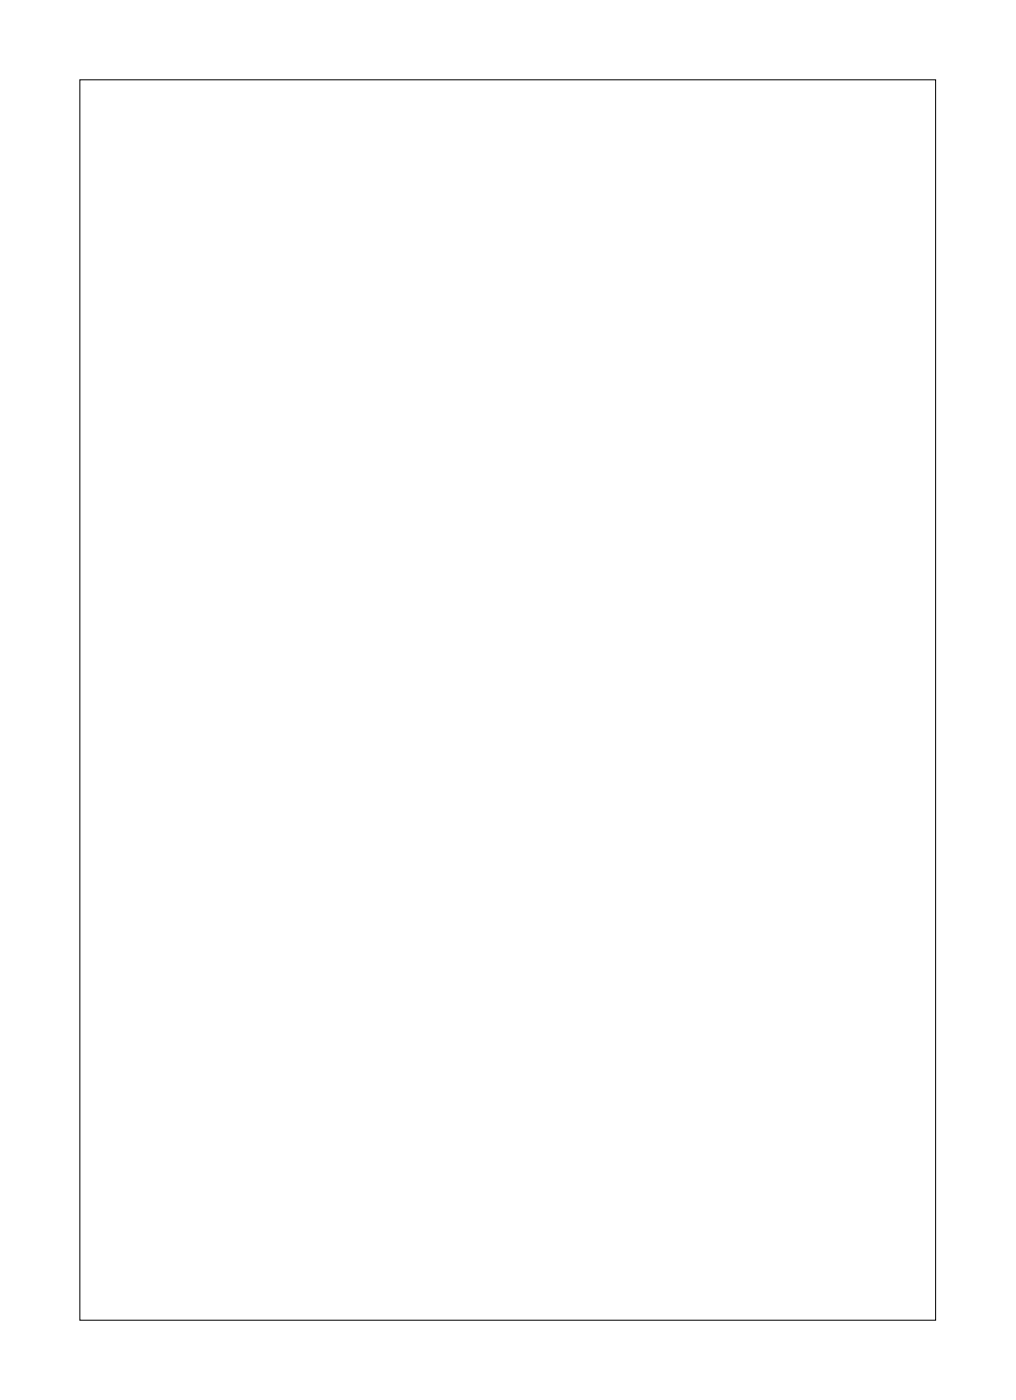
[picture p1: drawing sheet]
<svg xmlns="http://www.w3.org/2000/svg" width="109mm" height="150mm" viewBox="0 0 109 150" stroke-linecap="round" stroke-linejoin="round" font-family="sans-serif">
<path d="M8.6 8.6h91.8v133.1h-91.8z" fill="none" stroke="#000" stroke-width=".11"/>
<path d="M40.7 70.8h1.4v1.4h-1.4z" fill="#fff"/>
<path d="M40.7 70.8h1.4v1.4h-1.4z" fill="none" stroke="#fff" stroke-width=".76" stroke-linecap="butt"/>
<circle cx="41.4" cy="71.5" r=".7" fill="#fff"/>
<circle cx="41.4" cy="71.5" r=".7" fill="none" stroke="#fff" stroke-width=".76" stroke-linecap="butt"/>
<circle cx="41.4" cy="79.1" r=".7" fill="#fff"/>
<circle cx="41.4" cy="79.1" r=".7" fill="none" stroke="#fff" stroke-width=".76" stroke-linecap="butt"/>
<circle cx="38.8" cy="71.5" r=".7" fill="#fff"/>
<circle cx="38.8" cy="71.5" r=".7" fill="none" stroke="#fff" stroke-width=".76" stroke-linecap="butt"/>
<circle cx="38.8" cy="79.1" r=".7" fill="#fff"/>
<circle cx="38.8" cy="79.1" r=".7" fill="none" stroke="#fff" stroke-width=".76" stroke-linecap="butt"/>
<circle cx="36.3" cy="71.5" r=".7" fill="#fff"/>
<circle cx="36.3" cy="71.5" r=".7" fill="none" stroke="#fff" stroke-width=".76" stroke-linecap="butt"/>
<circle cx="36.3" cy="79.1" r=".7" fill="#fff"/>
<circle cx="36.3" cy="79.1" r=".7" fill="none" stroke="#fff" stroke-width=".76" stroke-linecap="butt"/>
<circle cx="33.8" cy="71.5" r=".7" fill="#fff"/>
<circle cx="33.8" cy="71.5" r=".7" fill="none" stroke="#fff" stroke-width=".76" stroke-linecap="butt"/>
<circle cx="33.8" cy="79.1" r=".7" fill="#fff"/>
<circle cx="33.8" cy="79.1" r=".7" fill="none" stroke="#fff" stroke-width=".76" stroke-linecap="butt"/>
<circle cx="31.2" cy="71.5" r=".7" fill="#fff"/>
<circle cx="31.2" cy="71.5" r=".7" fill="none" stroke="#fff" stroke-width=".76" stroke-linecap="butt"/>
<circle cx="31.2" cy="79.1" r=".7" fill="#fff"/>
<circle cx="31.2" cy="79.1" r=".7" fill="none" stroke="#fff" stroke-width=".76" stroke-linecap="butt"/>
<circle cx="28.7" cy="71.5" r=".7" fill="#fff"/>
<circle cx="28.7" cy="71.5" r=".7" fill="none" stroke="#fff" stroke-width=".76" stroke-linecap="butt"/>
<circle cx="28.7" cy="79.1" r=".7" fill="#fff"/>
<circle cx="28.7" cy="79.1" r=".7" fill="none" stroke="#fff" stroke-width=".76" stroke-linecap="butt"/>
<circle cx="26.1" cy="71.5" r=".7" fill="#fff"/>
<circle cx="26.1" cy="71.5" r=".7" fill="none" stroke="#fff" stroke-width=".76" stroke-linecap="butt"/>
<circle cx="26.1" cy="79.1" r=".7" fill="#fff"/>
<circle cx="26.1" cy="79.1" r=".7" fill="none" stroke="#fff" stroke-width=".76" stroke-linecap="butt"/>
<circle cx="23.6" cy="71.5" r=".7" fill="#fff"/>
<circle cx="23.6" cy="71.5" r=".7" fill="none" stroke="#fff" stroke-width=".76" stroke-linecap="butt"/>
<circle cx="23.6" cy="79.1" r=".7" fill="#fff"/>
<circle cx="23.6" cy="79.1" r=".7" fill="none" stroke="#fff" stroke-width=".76" stroke-linecap="butt"/>
<path d="M66.1 121.6h1.4v1.4h-1.4z" fill="#fff"/>
<path d="M66.1 121.6h1.4v1.4h-1.4z" fill="none" stroke="#fff" stroke-width=".76" stroke-linecap="butt"/>
<circle cx="66.8" cy="122.3" r=".7" fill="#fff"/>
<circle cx="66.8" cy="122.3" r=".7" fill="none" stroke="#fff" stroke-width=".76" stroke-linecap="butt"/>
<circle cx="66.8" cy="114.7" r=".7" fill="#fff"/>
<circle cx="66.8" cy="114.7" r=".7" fill="none" stroke="#fff" stroke-width=".76" stroke-linecap="butt"/>
<circle cx="69.3" cy="122.3" r=".7" fill="#fff"/>
<circle cx="69.3" cy="122.3" r=".7" fill="none" stroke="#fff" stroke-width=".76" stroke-linecap="butt"/>
<circle cx="69.3" cy="114.7" r=".7" fill="#fff"/>
<circle cx="69.3" cy="114.7" r=".7" fill="none" stroke="#fff" stroke-width=".76" stroke-linecap="butt"/>
<circle cx="71.9" cy="122.3" r=".7" fill="#fff"/>
<circle cx="71.9" cy="122.3" r=".7" fill="none" stroke="#fff" stroke-width=".76" stroke-linecap="butt"/>
<circle cx="71.9" cy="114.7" r=".7" fill="#fff"/>
<circle cx="71.9" cy="114.7" r=".7" fill="none" stroke="#fff" stroke-width=".76" stroke-linecap="butt"/>
<circle cx="74.4" cy="122.3" r=".7" fill="#fff"/>
<circle cx="74.4" cy="122.3" r=".7" fill="none" stroke="#fff" stroke-width=".76" stroke-linecap="butt"/>
<circle cx="74.4" cy="114.7" r=".7" fill="#fff"/>
<circle cx="74.4" cy="114.7" r=".7" fill="none" stroke="#fff" stroke-width=".76" stroke-linecap="butt"/>
<circle cx="76.9" cy="122.3" r=".7" fill="#fff"/>
<circle cx="76.9" cy="122.3" r=".7" fill="none" stroke="#fff" stroke-width=".76" stroke-linecap="butt"/>
<circle cx="76.9" cy="114.7" r=".7" fill="#fff"/>
<circle cx="76.9" cy="114.7" r=".7" fill="none" stroke="#fff" stroke-width=".76" stroke-linecap="butt"/>
<circle cx="79.5" cy="122.3" r=".7" fill="#fff"/>
<circle cx="79.5" cy="122.3" r=".7" fill="none" stroke="#fff" stroke-width=".76" stroke-linecap="butt"/>
<circle cx="79.5" cy="114.7" r=".7" fill="#fff"/>
<circle cx="79.5" cy="114.7" r=".7" fill="none" stroke="#fff" stroke-width=".76" stroke-linecap="butt"/>
<circle cx="82" cy="122.3" r=".7" fill="#fff"/>
<circle cx="82" cy="122.3" r=".7" fill="none" stroke="#fff" stroke-width=".76" stroke-linecap="butt"/>
<circle cx="82" cy="114.7" r=".7" fill="#fff"/>
<circle cx="82" cy="114.7" r=".7" fill="none" stroke="#fff" stroke-width=".76" stroke-linecap="butt"/>
<circle cx="84.6" cy="122.3" r=".7" fill="#fff"/>
<circle cx="84.6" cy="122.3" r=".7" fill="none" stroke="#fff" stroke-width=".76" stroke-linecap="butt"/>
<circle cx="84.6" cy="114.7" r=".7" fill="#fff"/>
<circle cx="84.6" cy="114.7" r=".7" fill="none" stroke="#fff" stroke-width=".76" stroke-linecap="butt"/>
<path d="M66.1 78.4h1.4v1.4h-1.4z" fill="#fff"/>
<path d="M66.1 78.4h1.4v1.4h-1.4z" fill="none" stroke="#fff" stroke-width=".76" stroke-linecap="butt"/>
<circle cx="66.8" cy="79.1" r=".7" fill="#fff"/>
<circle cx="66.8" cy="79.1" r=".7" fill="none" stroke="#fff" stroke-width=".76" stroke-linecap="butt"/>
<circle cx="66.8" cy="71.5" r=".7" fill="#fff"/>
<circle cx="66.8" cy="71.5" r=".7" fill="none" stroke="#fff" stroke-width=".76" stroke-linecap="butt"/>
<circle cx="69.3" cy="79.1" r=".7" fill="#fff"/>
<circle cx="69.3" cy="79.1" r=".7" fill="none" stroke="#fff" stroke-width=".76" stroke-linecap="butt"/>
<circle cx="69.3" cy="71.5" r=".7" fill="#fff"/>
<circle cx="69.3" cy="71.5" r=".7" fill="none" stroke="#fff" stroke-width=".76" stroke-linecap="butt"/>
<circle cx="71.9" cy="79.1" r=".7" fill="#fff"/>
<circle cx="71.9" cy="79.1" r=".7" fill="none" stroke="#fff" stroke-width=".76" stroke-linecap="butt"/>
<circle cx="71.9" cy="71.5" r=".7" fill="#fff"/>
<circle cx="71.9" cy="71.5" r=".7" fill="none" stroke="#fff" stroke-width=".76" stroke-linecap="butt"/>
<circle cx="74.4" cy="79.1" r=".7" fill="#fff"/>
<circle cx="74.4" cy="79.1" r=".7" fill="none" stroke="#fff" stroke-width=".76" stroke-linecap="butt"/>
<circle cx="74.4" cy="71.5" r=".7" fill="#fff"/>
<circle cx="74.4" cy="71.5" r=".7" fill="none" stroke="#fff" stroke-width=".76" stroke-linecap="butt"/>
<circle cx="76.9" cy="79.1" r=".7" fill="#fff"/>
<circle cx="76.9" cy="79.1" r=".7" fill="none" stroke="#fff" stroke-width=".76" stroke-linecap="butt"/>
<circle cx="76.9" cy="71.5" r=".7" fill="#fff"/>
<circle cx="76.9" cy="71.5" r=".7" fill="none" stroke="#fff" stroke-width=".76" stroke-linecap="butt"/>
<circle cx="79.5" cy="79.1" r=".7" fill="#fff"/>
<circle cx="79.5" cy="79.1" r=".7" fill="none" stroke="#fff" stroke-width=".76" stroke-linecap="butt"/>
<circle cx="79.5" cy="71.5" r=".7" fill="#fff"/>
<circle cx="79.5" cy="71.5" r=".7" fill="none" stroke="#fff" stroke-width=".76" stroke-linecap="butt"/>
<circle cx="82" cy="79.1" r=".7" fill="#fff"/>
<circle cx="82" cy="79.1" r=".7" fill="none" stroke="#fff" stroke-width=".76" stroke-linecap="butt"/>
<circle cx="82" cy="71.5" r=".7" fill="#fff"/>
<circle cx="82" cy="71.5" r=".7" fill="none" stroke="#fff" stroke-width=".76" stroke-linecap="butt"/>
<circle cx="84.6" cy="79.1" r=".7" fill="#fff"/>
<circle cx="84.6" cy="79.1" r=".7" fill="none" stroke="#fff" stroke-width=".76" stroke-linecap="butt"/>
<circle cx="84.6" cy="71.5" r=".7" fill="#fff"/>
<circle cx="84.6" cy="71.5" r=".7" fill="none" stroke="#fff" stroke-width=".76" stroke-linecap="butt"/>
<path d="M40.7 27.6h1.4v1.4h-1.4z" fill="#fff"/>
<path d="M40.7 27.6h1.4v1.4h-1.4z" fill="none" stroke="#fff" stroke-width=".76" stroke-linecap="butt"/>
<circle cx="41.4" cy="28.3" r=".7" fill="#fff"/>
<circle cx="41.4" cy="28.3" r=".7" fill="none" stroke="#fff" stroke-width=".76" stroke-linecap="butt"/>
<circle cx="41.4" cy="36" r=".7" fill="#fff"/>
<circle cx="41.4" cy="36" r=".7" fill="none" stroke="#fff" stroke-width=".76" stroke-linecap="butt"/>
<circle cx="38.8" cy="28.3" r=".7" fill="#fff"/>
<circle cx="38.8" cy="28.3" r=".7" fill="none" stroke="#fff" stroke-width=".76" stroke-linecap="butt"/>
<circle cx="38.8" cy="36" r=".7" fill="#fff"/>
<circle cx="38.8" cy="36" r=".7" fill="none" stroke="#fff" stroke-width=".76" stroke-linecap="butt"/>
<circle cx="36.3" cy="28.3" r=".7" fill="#fff"/>
<circle cx="36.3" cy="28.3" r=".7" fill="none" stroke="#fff" stroke-width=".76" stroke-linecap="butt"/>
<circle cx="36.3" cy="36" r=".7" fill="#fff"/>
<circle cx="36.3" cy="36" r=".7" fill="none" stroke="#fff" stroke-width=".76" stroke-linecap="butt"/>
<circle cx="33.8" cy="28.3" r=".7" fill="#fff"/>
<circle cx="33.8" cy="28.3" r=".7" fill="none" stroke="#fff" stroke-width=".76" stroke-linecap="butt"/>
<circle cx="33.8" cy="36" r=".7" fill="#fff"/>
<circle cx="33.8" cy="36" r=".7" fill="none" stroke="#fff" stroke-width=".76" stroke-linecap="butt"/>
<circle cx="31.2" cy="28.3" r=".7" fill="#fff"/>
<circle cx="31.2" cy="28.3" r=".7" fill="none" stroke="#fff" stroke-width=".76" stroke-linecap="butt"/>
<circle cx="31.2" cy="36" r=".7" fill="#fff"/>
<circle cx="31.2" cy="36" r=".7" fill="none" stroke="#fff" stroke-width=".76" stroke-linecap="butt"/>
<circle cx="28.7" cy="28.3" r=".7" fill="#fff"/>
<circle cx="28.7" cy="28.3" r=".7" fill="none" stroke="#fff" stroke-width=".76" stroke-linecap="butt"/>
<circle cx="28.7" cy="36" r=".7" fill="#fff"/>
<circle cx="28.7" cy="36" r=".7" fill="none" stroke="#fff" stroke-width=".76" stroke-linecap="butt"/>
<circle cx="26.1" cy="28.3" r=".7" fill="#fff"/>
<circle cx="26.1" cy="28.3" r=".7" fill="none" stroke="#fff" stroke-width=".76" stroke-linecap="butt"/>
<circle cx="26.1" cy="36" r=".7" fill="#fff"/>
<circle cx="26.1" cy="36" r=".7" fill="none" stroke="#fff" stroke-width=".76" stroke-linecap="butt"/>
<circle cx="23.6" cy="28.3" r=".7" fill="#fff"/>
<circle cx="23.6" cy="28.3" r=".7" fill="none" stroke="#fff" stroke-width=".76" stroke-linecap="butt"/>
<circle cx="23.6" cy="36" r=".7" fill="#fff"/>
<circle cx="23.6" cy="36" r=".7" fill="none" stroke="#fff" stroke-width=".76" stroke-linecap="butt"/>
<path d="M66.1 35.3h1.4v1.4h-1.4z" fill="#fff"/>
<path d="M66.1 35.3h1.4v1.4h-1.4z" fill="none" stroke="#fff" stroke-width=".76" stroke-linecap="butt"/>
<circle cx="66.8" cy="36" r=".7" fill="#fff"/>
<circle cx="66.8" cy="36" r=".7" fill="none" stroke="#fff" stroke-width=".76" stroke-linecap="butt"/>
<circle cx="66.8" cy="28.3" r=".7" fill="#fff"/>
<circle cx="66.8" cy="28.3" r=".7" fill="none" stroke="#fff" stroke-width=".76" stroke-linecap="butt"/>
<circle cx="69.3" cy="36" r=".7" fill="#fff"/>
<circle cx="69.3" cy="36" r=".7" fill="none" stroke="#fff" stroke-width=".76" stroke-linecap="butt"/>
<circle cx="69.3" cy="28.3" r=".7" fill="#fff"/>
<circle cx="69.3" cy="28.3" r=".7" fill="none" stroke="#fff" stroke-width=".76" stroke-linecap="butt"/>
<circle cx="71.9" cy="36" r=".7" fill="#fff"/>
<circle cx="71.9" cy="36" r=".7" fill="none" stroke="#fff" stroke-width=".76" stroke-linecap="butt"/>
<circle cx="71.9" cy="28.3" r=".7" fill="#fff"/>
<circle cx="71.9" cy="28.3" r=".7" fill="none" stroke="#fff" stroke-width=".76" stroke-linecap="butt"/>
<circle cx="74.4" cy="36" r=".7" fill="#fff"/>
<circle cx="74.4" cy="36" r=".7" fill="none" stroke="#fff" stroke-width=".76" stroke-linecap="butt"/>
<circle cx="74.4" cy="28.3" r=".7" fill="#fff"/>
<circle cx="74.4" cy="28.3" r=".7" fill="none" stroke="#fff" stroke-width=".76" stroke-linecap="butt"/>
<circle cx="76.9" cy="36" r=".7" fill="#fff"/>
<circle cx="76.9" cy="36" r=".7" fill="none" stroke="#fff" stroke-width=".76" stroke-linecap="butt"/>
<circle cx="76.9" cy="28.3" r=".7" fill="#fff"/>
<circle cx="76.9" cy="28.3" r=".7" fill="none" stroke="#fff" stroke-width=".76" stroke-linecap="butt"/>
<circle cx="79.5" cy="36" r=".7" fill="#fff"/>
<circle cx="79.5" cy="36" r=".7" fill="none" stroke="#fff" stroke-width=".76" stroke-linecap="butt"/>
<circle cx="79.5" cy="28.3" r=".7" fill="#fff"/>
<circle cx="79.5" cy="28.3" r=".7" fill="none" stroke="#fff" stroke-width=".76" stroke-linecap="butt"/>
<circle cx="82" cy="36" r=".7" fill="#fff"/>
<circle cx="82" cy="36" r=".7" fill="none" stroke="#fff" stroke-width=".76" stroke-linecap="butt"/>
<circle cx="82" cy="28.3" r=".7" fill="#fff"/>
<circle cx="82" cy="28.3" r=".7" fill="none" stroke="#fff" stroke-width=".76" stroke-linecap="butt"/>
<circle cx="84.6" cy="36" r=".7" fill="#fff"/>
<circle cx="84.6" cy="36" r=".7" fill="none" stroke="#fff" stroke-width=".76" stroke-linecap="butt"/>
<circle cx="84.6" cy="28.3" r=".7" fill="#fff"/>
<circle cx="84.6" cy="28.3" r=".7" fill="none" stroke="#fff" stroke-width=".76" stroke-linecap="butt"/>
<path d="M48.3 70.8h1.4v1.5h-1.4z" fill="#fff"/>
<path d="M48.3 70.8h1.4v1.5h-1.4z" fill="none" stroke="#fff" stroke-width=".76" stroke-linecap="butt"/>
<circle cx="49" cy="71.5" r=".74" fill="#fff"/>
<circle cx="49" cy="71.5" r=".74" fill="none" stroke="#fff" stroke-width=".76" stroke-linecap="butt"/>
<circle cx="49" cy="74.1" r=".74" fill="#fff"/>
<circle cx="49" cy="74.1" r=".74" fill="none" stroke="#fff" stroke-width=".76" stroke-linecap="butt"/>
<circle cx="49" cy="76.6" r=".74" fill="#fff"/>
<circle cx="49" cy="76.6" r=".74" fill="none" stroke="#fff" stroke-width=".76" stroke-linecap="butt"/>
<circle cx="49" cy="79.1" r=".74" fill="#fff"/>
<circle cx="49" cy="79.1" r=".74" fill="none" stroke="#fff" stroke-width=".76" stroke-linecap="butt"/>
<path d="M58.4 121.6h1.5v1.5h-1.5z" fill="#fff"/>
<path d="M58.4 121.6h1.5v1.5h-1.5z" fill="none" stroke="#fff" stroke-width=".76" stroke-linecap="butt"/>
<circle cx="59.2" cy="122.3" r=".74" fill="#fff"/>
<circle cx="59.2" cy="122.3" r=".74" fill="none" stroke="#fff" stroke-width=".76" stroke-linecap="butt"/>
<circle cx="59.2" cy="119.8" r=".74" fill="#fff"/>
<circle cx="59.2" cy="119.8" r=".74" fill="none" stroke="#fff" stroke-width=".76" stroke-linecap="butt"/>
<circle cx="59.2" cy="117.2" r=".74" fill="#fff"/>
<circle cx="59.2" cy="117.2" r=".74" fill="none" stroke="#fff" stroke-width=".76" stroke-linecap="butt"/>
<circle cx="59.2" cy="114.7" r=".74" fill="#fff"/>
<circle cx="59.2" cy="114.7" r=".74" fill="none" stroke="#fff" stroke-width=".76" stroke-linecap="butt"/>
<path d="M58.4 78.4h1.5v1.5h-1.5z" fill="#fff"/>
<path d="M58.4 78.4h1.5v1.5h-1.5z" fill="none" stroke="#fff" stroke-width=".76" stroke-linecap="butt"/>
<circle cx="59.2" cy="79.1" r=".74" fill="#fff"/>
<circle cx="59.2" cy="79.1" r=".74" fill="none" stroke="#fff" stroke-width=".76" stroke-linecap="butt"/>
<circle cx="59.2" cy="76.6" r=".74" fill="#fff"/>
<circle cx="59.2" cy="76.6" r=".74" fill="none" stroke="#fff" stroke-width=".76" stroke-linecap="butt"/>
<circle cx="59.2" cy="74.1" r=".74" fill="#fff"/>
<circle cx="59.2" cy="74.1" r=".74" fill="none" stroke="#fff" stroke-width=".76" stroke-linecap="butt"/>
<circle cx="59.2" cy="71.5" r=".74" fill="#fff"/>
<circle cx="59.2" cy="71.5" r=".74" fill="none" stroke="#fff" stroke-width=".76" stroke-linecap="butt"/>
<path d="M48.3 27.6h1.4v1.5h-1.4z" fill="#fff"/>
<path d="M48.3 27.6h1.4v1.5h-1.4z" fill="none" stroke="#fff" stroke-width=".76" stroke-linecap="butt"/>
<circle cx="49" cy="28.3" r=".74" fill="#fff"/>
<circle cx="49" cy="28.3" r=".74" fill="none" stroke="#fff" stroke-width=".76" stroke-linecap="butt"/>
<circle cx="49" cy="30.9" r=".74" fill="#fff"/>
<circle cx="49" cy="30.9" r=".74" fill="none" stroke="#fff" stroke-width=".76" stroke-linecap="butt"/>
<circle cx="49" cy="33.4" r=".74" fill="#fff"/>
<circle cx="49" cy="33.4" r=".74" fill="none" stroke="#fff" stroke-width=".76" stroke-linecap="butt"/>
<circle cx="49" cy="36" r=".74" fill="#fff"/>
<circle cx="49" cy="36" r=".74" fill="none" stroke="#fff" stroke-width=".76" stroke-linecap="butt"/>
<path d="M15.2 70.8h1.5v1.4h-1.5z" fill="#fff"/>
<path d="M15.2 70.8h1.5v1.4h-1.5z" fill="none" stroke="#fff" stroke-width=".69" stroke-linecap="butt"/>
<circle cx="16" cy="71.5" r=".72" fill="#fff"/>
<circle cx="16" cy="71.5" r=".72" fill="none" stroke="#fff" stroke-width=".69" stroke-linecap="butt"/>
<circle cx="16" cy="74.1" r=".72" fill="#fff"/>
<circle cx="16" cy="74.1" r=".72" fill="none" stroke="#fff" stroke-width=".69" stroke-linecap="butt"/>
<circle cx="16" cy="76.6" r=".72" fill="#fff"/>
<circle cx="16" cy="76.6" r=".72" fill="none" stroke="#fff" stroke-width=".69" stroke-linecap="butt"/>
<circle cx="16" cy="79.1" r=".72" fill="#fff"/>
<circle cx="16" cy="79.1" r=".72" fill="none" stroke="#fff" stroke-width=".69" stroke-linecap="butt"/>
<path d="M92.3 121.2h1.4v1.4h-1.4z" fill="#fff"/>
<path d="M92.3 121.2h1.4v1.4h-1.4z" fill="none" stroke="#fff" stroke-width=".69" stroke-linecap="butt"/>
<circle cx="93" cy="121.9" r=".72" fill="#fff"/>
<circle cx="93" cy="121.9" r=".72" fill="none" stroke="#fff" stroke-width=".69" stroke-linecap="butt"/>
<circle cx="93" cy="119.3" r=".72" fill="#fff"/>
<circle cx="93" cy="119.3" r=".72" fill="none" stroke="#fff" stroke-width=".69" stroke-linecap="butt"/>
<circle cx="93" cy="116.8" r=".72" fill="#fff"/>
<circle cx="93" cy="116.8" r=".72" fill="none" stroke="#fff" stroke-width=".69" stroke-linecap="butt"/>
<circle cx="93" cy="114.3" r=".72" fill="#fff"/>
<circle cx="93" cy="114.3" r=".72" fill="none" stroke="#fff" stroke-width=".69" stroke-linecap="butt"/>
<path d="M92.3 78h1.4v1.4h-1.4z" fill="#fff"/>
<path d="M92.3 78h1.4v1.4h-1.4z" fill="none" stroke="#fff" stroke-width=".69" stroke-linecap="butt"/>
<circle cx="93" cy="78.7" r=".72" fill="#fff"/>
<circle cx="93" cy="78.7" r=".72" fill="none" stroke="#fff" stroke-width=".69" stroke-linecap="butt"/>
<circle cx="93" cy="76.2" r=".72" fill="#fff"/>
<circle cx="93" cy="76.2" r=".72" fill="none" stroke="#fff" stroke-width=".69" stroke-linecap="butt"/>
<circle cx="93" cy="73.6" r=".72" fill="#fff"/>
<circle cx="93" cy="73.6" r=".72" fill="none" stroke="#fff" stroke-width=".69" stroke-linecap="butt"/>
<circle cx="93" cy="71.1" r=".72" fill="#fff"/>
<circle cx="93" cy="71.1" r=".72" fill="none" stroke="#fff" stroke-width=".69" stroke-linecap="butt"/>
<path d="M15.2 27.6h1.5v1.5h-1.5z" fill="#fff"/>
<path d="M15.2 27.6h1.5v1.5h-1.5z" fill="none" stroke="#fff" stroke-width=".69" stroke-linecap="butt"/>
<circle cx="16" cy="28.3" r=".72" fill="#fff"/>
<circle cx="16" cy="28.3" r=".72" fill="none" stroke="#fff" stroke-width=".69" stroke-linecap="butt"/>
<circle cx="16" cy="30.9" r=".72" fill="#fff"/>
<circle cx="16" cy="30.9" r=".72" fill="none" stroke="#fff" stroke-width=".69" stroke-linecap="butt"/>
<circle cx="16" cy="33.4" r=".72" fill="#fff"/>
<circle cx="16" cy="33.4" r=".72" fill="none" stroke="#fff" stroke-width=".69" stroke-linecap="butt"/>
<circle cx="16" cy="36" r=".72" fill="#fff"/>
<circle cx="16" cy="36" r=".72" fill="none" stroke="#fff" stroke-width=".69" stroke-linecap="butt"/>
<path d="M58.4 35.2h1.5v1.5h-1.5z" fill="#fff"/>
<path d="M58.4 35.2h1.5v1.5h-1.5z" fill="none" stroke="#fff" stroke-width=".69" stroke-linecap="butt"/>
<circle cx="59.2" cy="36" r=".72" fill="#fff"/>
<circle cx="59.2" cy="36" r=".72" fill="none" stroke="#fff" stroke-width=".69" stroke-linecap="butt"/>
<circle cx="59.2" cy="33.4" r=".72" fill="#fff"/>
<circle cx="59.2" cy="33.4" r=".72" fill="none" stroke="#fff" stroke-width=".69" stroke-linecap="butt"/>
<circle cx="59.2" cy="30.9" r=".72" fill="#fff"/>
<circle cx="59.2" cy="30.9" r=".72" fill="none" stroke="#fff" stroke-width=".69" stroke-linecap="butt"/>
<circle cx="59.2" cy="28.3" r=".72" fill="#fff"/>
<circle cx="59.2" cy="28.3" r=".72" fill="none" stroke="#fff" stroke-width=".69" stroke-linecap="butt"/>
<path d="M92.3 34.8h1.4v1.4h-1.4z" fill="#fff"/>
<path d="M92.3 34.8h1.4v1.4h-1.4z" fill="none" stroke="#fff" stroke-width=".69" stroke-linecap="butt"/>
<circle cx="93" cy="35.5" r=".72" fill="#fff"/>
<circle cx="93" cy="35.5" r=".72" fill="none" stroke="#fff" stroke-width=".69" stroke-linecap="butt"/>
<circle cx="93" cy="33" r=".72" fill="#fff"/>
<circle cx="93" cy="33" r=".72" fill="none" stroke="#fff" stroke-width=".69" stroke-linecap="butt"/>
<circle cx="93" cy="30.4" r=".72" fill="#fff"/>
<circle cx="93" cy="30.4" r=".72" fill="none" stroke="#fff" stroke-width=".69" stroke-linecap="butt"/>
<circle cx="93" cy="27.9" r=".72" fill="#fff"/>
<circle cx="93" cy="27.9" r=".72" fill="none" stroke="#fff" stroke-width=".69" stroke-linecap="butt"/>
<path d="M62 12.2h1.5v1.4h-1.5z" fill="#fff"/>
<path d="M62 12.2h1.5v1.4h-1.5z" fill="none" stroke="#fff" stroke-width=".69" stroke-linecap="butt"/>
<circle cx="62.8" cy="12.9" r=".72" fill="#fff"/>
<circle cx="62.8" cy="12.9" r=".72" fill="none" stroke="#fff" stroke-width=".69" stroke-linecap="butt"/>
<circle cx="60.2" cy="12.9" r=".72" fill="#fff"/>
<circle cx="60.2" cy="12.9" r=".72" fill="none" stroke="#fff" stroke-width=".69" stroke-linecap="butt"/>
<circle cx="57.7" cy="12.9" r=".72" fill="#fff"/>
<circle cx="57.7" cy="12.9" r=".72" fill="none" stroke="#fff" stroke-width=".69" stroke-linecap="butt"/>
<circle cx="55.1" cy="12.9" r=".72" fill="#fff"/>
<circle cx="55.1" cy="12.9" r=".72" fill="none" stroke="#fff" stroke-width=".69" stroke-linecap="butt"/>
<circle cx="49" cy="66.4" r=".7" fill="#fff"/>
<circle cx="49" cy="66.4" r=".7" fill="none" stroke="#fff" stroke-width=".76" stroke-linecap="butt"/>
<circle cx="41.4" cy="66.4" r=".7" fill="#fff"/>
<circle cx="41.4" cy="66.4" r=".7" fill="none" stroke="#fff" stroke-width=".76" stroke-linecap="butt"/>
<circle cx="59.2" cy="127.4" r=".7" fill="#fff"/>
<circle cx="59.2" cy="127.4" r=".7" fill="none" stroke="#fff" stroke-width=".76" stroke-linecap="butt"/>
<circle cx="66.8" cy="127.4" r=".7" fill="#fff"/>
<circle cx="66.8" cy="127.4" r=".7" fill="none" stroke="#fff" stroke-width=".76" stroke-linecap="butt"/>
<circle cx="59.2" cy="84.2" r=".7" fill="#fff"/>
<circle cx="59.2" cy="84.2" r=".7" fill="none" stroke="#fff" stroke-width=".76" stroke-linecap="butt"/>
<circle cx="66.8" cy="84.2" r=".7" fill="#fff"/>
<circle cx="66.8" cy="84.2" r=".7" fill="none" stroke="#fff" stroke-width=".76" stroke-linecap="butt"/>
<circle cx="49" cy="23.3" r=".7" fill="#fff"/>
<circle cx="49" cy="23.3" r=".7" fill="none" stroke="#fff" stroke-width=".76" stroke-linecap="butt"/>
<circle cx="41.4" cy="23.3" r=".7" fill="#fff"/>
<circle cx="41.4" cy="23.3" r=".7" fill="none" stroke="#fff" stroke-width=".76" stroke-linecap="butt"/>
<circle cx="59.2" cy="41" r=".7" fill="#fff"/>
<circle cx="59.2" cy="41" r=".7" fill="none" stroke="#fff" stroke-width=".76" stroke-linecap="butt"/>
<circle cx="66.8" cy="41" r=".7" fill="#fff"/>
<circle cx="66.8" cy="41" r=".7" fill="none" stroke="#fff" stroke-width=".76" stroke-linecap="butt"/>
<circle cx="33.8" cy="86.8" r=".7" fill="#fff"/>
<circle cx="33.8" cy="86.8" r=".7" fill="none" stroke="#fff" stroke-width=".76" stroke-linecap="butt"/>
<circle cx="33.8" cy="94.4" r=".7" fill="#fff"/>
<circle cx="33.8" cy="94.4" r=".7" fill="none" stroke="#fff" stroke-width=".76" stroke-linecap="butt"/>
<circle cx="26.1" cy="84.2" r=".7" fill="#fff"/>
<circle cx="26.1" cy="84.2" r=".7" fill="none" stroke="#fff" stroke-width=".76" stroke-linecap="butt"/>
<circle cx="26.1" cy="91.8" r=".7" fill="#fff"/>
<circle cx="26.1" cy="91.8" r=".7" fill="none" stroke="#fff" stroke-width=".76" stroke-linecap="butt"/>
<circle cx="26.1" cy="58.8" r=".7" fill="#fff"/>
<circle cx="26.1" cy="58.8" r=".7" fill="none" stroke="#fff" stroke-width=".76" stroke-linecap="butt"/>
<circle cx="26.1" cy="66.4" r=".7" fill="#fff"/>
<circle cx="26.1" cy="66.4" r=".7" fill="none" stroke="#fff" stroke-width=".76" stroke-linecap="butt"/>
<circle cx="74.4" cy="107.1" r=".7" fill="#fff"/>
<circle cx="74.4" cy="107.1" r=".7" fill="none" stroke="#fff" stroke-width=".76" stroke-linecap="butt"/>
<circle cx="74.4" cy="99.5" r=".7" fill="#fff"/>
<circle cx="74.4" cy="99.5" r=".7" fill="none" stroke="#fff" stroke-width=".76" stroke-linecap="butt"/>
<circle cx="82" cy="109.6" r=".7" fill="#fff"/>
<circle cx="82" cy="109.6" r=".7" fill="none" stroke="#fff" stroke-width=".76" stroke-linecap="butt"/>
<circle cx="82" cy="102" r=".7" fill="#fff"/>
<circle cx="82" cy="102" r=".7" fill="none" stroke="#fff" stroke-width=".76" stroke-linecap="butt"/>
<circle cx="82" cy="135" r=".7" fill="#fff"/>
<circle cx="82" cy="135" r=".7" fill="none" stroke="#fff" stroke-width=".76" stroke-linecap="butt"/>
<circle cx="82" cy="127.4" r=".7" fill="#fff"/>
<circle cx="82" cy="127.4" r=".7" fill="none" stroke="#fff" stroke-width=".76" stroke-linecap="butt"/>
<circle cx="82" cy="66.4" r=".7" fill="#fff"/>
<circle cx="82" cy="66.4" r=".7" fill="none" stroke="#fff" stroke-width=".76" stroke-linecap="butt"/>
<circle cx="82" cy="58.8" r=".7" fill="#fff"/>
<circle cx="82" cy="58.8" r=".7" fill="none" stroke="#fff" stroke-width=".76" stroke-linecap="butt"/>
<circle cx="82" cy="91.8" r=".7" fill="#fff"/>
<circle cx="82" cy="91.8" r=".7" fill="none" stroke="#fff" stroke-width=".76" stroke-linecap="butt"/>
<circle cx="82" cy="84.2" r=".7" fill="#fff"/>
<circle cx="82" cy="84.2" r=".7" fill="none" stroke="#fff" stroke-width=".76" stroke-linecap="butt"/>
<circle cx="74.4" cy="63.9" r=".7" fill="#fff"/>
<circle cx="74.4" cy="63.9" r=".7" fill="none" stroke="#fff" stroke-width=".76" stroke-linecap="butt"/>
<circle cx="74.4" cy="56.3" r=".7" fill="#fff"/>
<circle cx="74.4" cy="56.3" r=".7" fill="none" stroke="#fff" stroke-width=".76" stroke-linecap="butt"/>
<circle cx="26.1" cy="41" r=".7" fill="#fff"/>
<circle cx="26.1" cy="41" r=".7" fill="none" stroke="#fff" stroke-width=".76" stroke-linecap="butt"/>
<circle cx="26.1" cy="48.7" r=".7" fill="#fff"/>
<circle cx="26.1" cy="48.7" r=".7" fill="none" stroke="#fff" stroke-width=".76" stroke-linecap="butt"/>
<circle cx="26.1" cy="15.6" r=".7" fill="#fff"/>
<circle cx="26.1" cy="15.6" r=".7" fill="none" stroke="#fff" stroke-width=".76" stroke-linecap="butt"/>
<circle cx="26.1" cy="23.3" r=".7" fill="#fff"/>
<circle cx="26.1" cy="23.3" r=".7" fill="none" stroke="#fff" stroke-width=".76" stroke-linecap="butt"/>
<circle cx="33.8" cy="43.6" r=".7" fill="#fff"/>
<circle cx="33.8" cy="43.6" r=".7" fill="none" stroke="#fff" stroke-width=".76" stroke-linecap="butt"/>
<circle cx="33.8" cy="51.2" r=".7" fill="#fff"/>
<circle cx="33.8" cy="51.2" r=".7" fill="none" stroke="#fff" stroke-width=".76" stroke-linecap="butt"/>
<circle cx="82" cy="23.3" r=".7" fill="#fff"/>
<circle cx="82" cy="23.3" r=".7" fill="none" stroke="#fff" stroke-width=".76" stroke-linecap="butt"/>
<circle cx="82" cy="15.6" r=".7" fill="#fff"/>
<circle cx="82" cy="15.6" r=".7" fill="none" stroke="#fff" stroke-width=".76" stroke-linecap="butt"/>
<circle cx="74.4" cy="20.7" r=".7" fill="#fff"/>
<circle cx="74.4" cy="20.7" r=".7" fill="none" stroke="#fff" stroke-width=".76" stroke-linecap="butt"/>
<circle cx="74.4" cy="13.1" r=".7" fill="#fff"/>
<circle cx="74.4" cy="13.1" r=".7" fill="none" stroke="#fff" stroke-width=".76" stroke-linecap="butt"/>
<circle cx="82" cy="48.7" r=".7" fill="#fff"/>
<circle cx="82" cy="48.7" r=".7" fill="none" stroke="#fff" stroke-width=".76" stroke-linecap="butt"/>
<circle cx="82" cy="41" r=".7" fill="#fff"/>
<circle cx="82" cy="41" r=".7" fill="none" stroke="#fff" stroke-width=".76" stroke-linecap="butt"/>
<circle cx="33.8" cy="56.3" r=".7" fill="#fff"/>
<circle cx="33.8" cy="56.3" r=".7" fill="none" stroke="#fff" stroke-width=".76" stroke-linecap="butt"/>
<circle cx="33.8" cy="63.9" r=".7" fill="#fff"/>
<circle cx="33.8" cy="63.9" r=".7" fill="none" stroke="#fff" stroke-width=".76" stroke-linecap="butt"/>
<circle cx="74.4" cy="137.6" r=".7" fill="#fff"/>
<circle cx="74.4" cy="137.6" r=".7" fill="none" stroke="#fff" stroke-width=".76" stroke-linecap="butt"/>
<circle cx="74.4" cy="129.9" r=".7" fill="#fff"/>
<circle cx="74.4" cy="129.9" r=".7" fill="none" stroke="#fff" stroke-width=".76" stroke-linecap="butt"/>
<circle cx="74.4" cy="94.4" r=".7" fill="#fff"/>
<circle cx="74.4" cy="94.4" r=".7" fill="none" stroke="#fff" stroke-width=".76" stroke-linecap="butt"/>
<circle cx="74.4" cy="86.8" r=".7" fill="#fff"/>
<circle cx="74.4" cy="86.8" r=".7" fill="none" stroke="#fff" stroke-width=".76" stroke-linecap="butt"/>
<circle cx="33.8" cy="13.1" r=".7" fill="#fff"/>
<circle cx="33.8" cy="13.1" r=".7" fill="none" stroke="#fff" stroke-width=".76" stroke-linecap="butt"/>
<circle cx="33.8" cy="20.7" r=".7" fill="#fff"/>
<circle cx="33.8" cy="20.7" r=".7" fill="none" stroke="#fff" stroke-width=".76" stroke-linecap="butt"/>
<circle cx="74.4" cy="51.2" r=".7" fill="#fff"/>
<circle cx="74.4" cy="51.2" r=".7" fill="none" stroke="#fff" stroke-width=".76" stroke-linecap="butt"/>
<circle cx="74.4" cy="43.6" r=".7" fill="#fff"/>
<circle cx="74.4" cy="43.6" r=".7" fill="none" stroke="#fff" stroke-width=".76" stroke-linecap="butt"/>
</svg>
